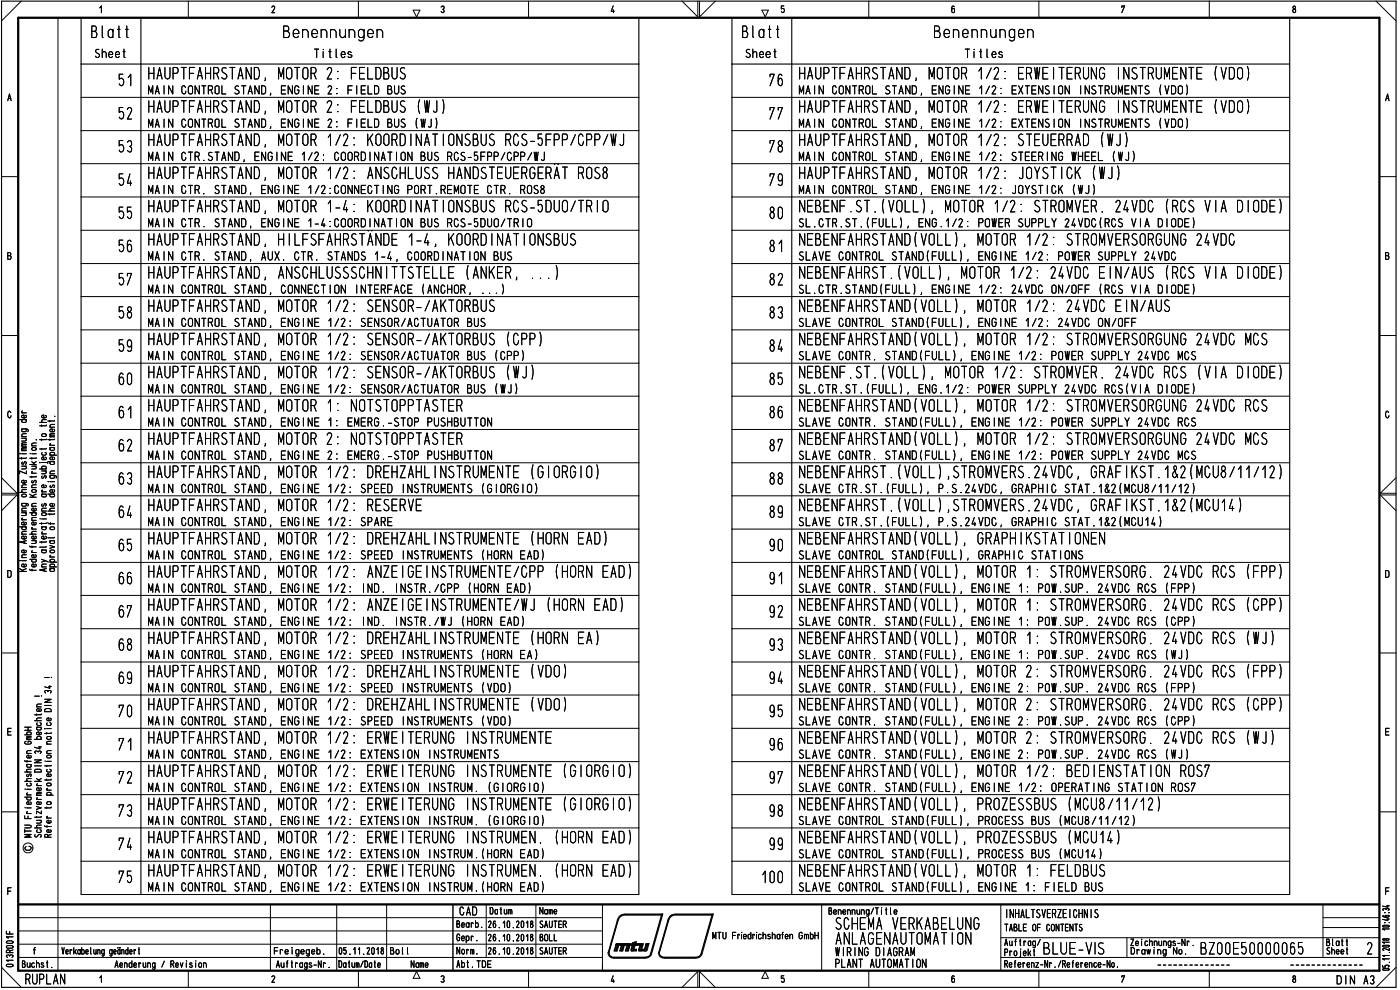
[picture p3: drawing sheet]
<svg xmlns="http://www.w3.org/2000/svg" width="420mm" height="297mm" viewBox="0 0 420 297" stroke-linecap="round" stroke-linejoin="round" font-family="sans-serif">
<defs><g id="words">
<text font-size="6.2" x="204.8" y="296.1">/\</text>
<g font-size="5.3">
<text x="27.2" y="11.4">3latt</text>
<text x="84.8" y="11.4">3enennungen</text>
<text x="222.6" y="11.4">3latt</text>
<text x="280.2" y="11.4">3enennuncen</text>
<text x="44.2" y="23.9">-AUDTFA-STA\3, KIP 2: FEL33US</text>
<text x="230.6" y="23.9">76</text>
<text x="239.6" y="23.9">-AUDTFA-STA\3, vOTOR 1/2: 141 TEh\G</text>
<text x="336.7" y="23.9">\STU/1\TE (V30)</text>
<text x="35.3" y="25.9">51</text>
<text x="35.2" y="33.9">52</text>
<text x="44.2" y="33.9">-AUDTFA-STA\3, IvOTER 2: FEL33US (C)</text>
<text x="239.6" y="33.9">-AUDTFA-STA\3, vOTOR 1/2: .EWE TEh\G</text>
<text x="305" y="33.9">.</text>
<text x="336.8" y="33.9">\SThIvE\TE (V30)</text>
<text x="35.2" y="43.9">53</text>
<text x="44.2" y="43.9">-AUDTFA-STA\3, vOTU 1/2: KOU3 \AT O\S3US US-5F33/C33/WJ</text>
<text x="230.6" y="43.9">78</text>
<text x="239.6" y="43.9">-AUDTFA-STA\3, NOTU 1/2: STEUEU3 (C)</text>
<text x="35.2" y="53.8">54</text>
<text x="44.2" y="53.8">-AUDTFA-STA\3, KIP 1/2: A\SC-LUSS -A\3STEUEG1UT ROS8</text>
<text x="230.6" y="53.8">79</text>
<text x="239.6" y="53.8">-AUDTFA-STA\3, vOTOR 1/2: JOYST CK (C)</text>
<text x="35.2" y="63.8">55</text>
<text x="44.2" y="63.8">-AUDTFA-STA\3, IvOTER 1-4: KOP3 \AT O\S3US US-53UOTH 0</text>
<text x="230.5" y="63.8">80</text>
<text x="239.5" y="63.8">\E3E\F.ST.(VOLL), IvOTER 1/2: STUIdE . 24V3C (US V A 3</text>
<text x="35.2" y="73.7">56</text>
<text x="44.2" y="73.7">-AUDTFA-STA\3, - LFSFA-STA\31 1-4, KOU3 \AT O\S3US</text>
<text x="230.6" y="75.7">81</text>
<text x="239.5" y="73.7">\E3E\FA-STA\3(VOLL), vOTU 1/2: STUvVESUGU\G 24V3C</text>
<text x="35.2" y="83.7">57</text>
<text x="44.2" y="83.7">-AUDTFA-STA\3, A\SC-LUSSSC-\ TTSTELLE (A\KR,</text>
<text x="163.9" y="83.7">.)</text>
<text x="239.5" y="83.7">\131\FA-ST.(VOLL), vOTC2 1/2: 24V3C 1 \/AUS (US V A 3</text>
<text x="230.5" y="85.7">82</text>
<text x="35.2" y="93.6">58</text>
<text x="44.2" y="93.6">-AUDTFA-STA\3, IvOTER 1/2: SENSOR-/AKTP3US</text>
<text x="230.5" y="93.6">83</text>
<text x="239.5" y="93.6">\131\FA-STA\3(VOLL), IvOTER 1/2: 24V3C 1 \/AUS</text>
<text x="35.2" y="103.6">59</text>
<text x="44.2" y="103.6">-AUDTFA-STA\3, KIP 1/2: SE\SP-/AKTU3US (C33)</text>
<text x="230.5" y="105.6">84</text>
<text x="239.5" y="103.6">\E3E\FA-3STA\3(VOLL), IvOTU 1/2: STUIdESUGU\G 24V3C KS</text>
<text x="35.2" y="113.6">60</text>
<text x="44.2" y="113.6">-AUDTFA-STA\D, MOTOR 1/2: SENSOR-/AKTU3US (WJ)</text>
<text x="230.5" y="113.5">85</text>
<text x="239.5" y="113.5">\131\F.ST.(VOLL), MOTOR 1/2: STUldl . 24V3C US (V A 3</text>
<text x="35.2" y="125.6">61</text>
<text x="44.2" y="123.5">-AUDTFA-STA\3, MOTOR 1 : \OTST033TASTE</text>
<text x="230.5" y="123.5">86</text>
<text x="239.5" y="123.5">\131\FA-STA\3(VOLL), MOTOR 1/2: STUld1SUGU\G 24V3C US</text>
<text x="35.1" y="135.5">62</text>
<text x="44.2" y="133.5">-AUDTFA-STA\3, MOTOR 2: \OTSTODDTASTE</text>
<text x="230.5" y="133.5">87</text>
<text x="239.5" y="133.5">\E3E\FA-3STA\3(VOLL), MOTOR 1/2: STUIdESUGU\G 24V3C KS</text>
<text x="35.1" y="143.5">63</text>
<text x="44.2" y="143.5">-AUDTFA-STA\D, KIP 1/2: D'U-ZA-L \STUvE\TE (0 OU 0)</text>
<text x="239.5" y="143.6">\131\FA- STAVOLL),STUIALES.24V3C, GRAF KST.18,2(14U8/11/12)</text>
<text x="230.5" y="145.5">88</text>
<text x="35.2" y="155.4">64</text>
<text x="44.2" y="153.4">-AUDTFA-STA\3, MOTOR 1/2: RESERVE</text>
<text x="239.5" y="153.5">\131\FA-STAVOLL),STUIdES.24V3C, GRAF KST.18,2(NCU14)</text>
<text x="35.2" y="163.4">65</text>
<text x="44.2" y="163.4">-AUDTFA-STA\3, MOTOR 1/2: IE-ZA-L \SThvE\TE (-U\ EA3)</text>
<text x="239.5" y="163.8">\E3E\FA-3STA\3(VOLL), HA' KSTAT 0\E\</text>
<text x="35.2" y="173.4">66</text>
<text x="44.2" y="173.4">-AUDTFA-STA\3, vOTU 1/2: ATZE GE \SThvE\TE/C33 (-Ob EA3)</text>
<text x="239.5" y="173.3">\E3E\FA-STA\3(VOLL), vOTU 1 : STUvVESUG. 24V3C US (Pp)</text>
<text x="35.2" y="183.3">67</text>
<text x="44.2" y="183.3">-AUDTFA-STA\3, MOTOR 1/2: ATZE GE \STU/E\T1/WJ (-Ob 1A3)</text>
<text x="239.5" y="183.3">\131\FA-STA\3(VOLL), MOTOR 1 : STUldESPG. 24V3C US (Cpp)</text>
<text x="35.2" y="193.3">68</text>
<text x="44.2" y="193.3">-AUDTFA-STA\3, MOTOR 1/2: IE-ZA-L \SThvE\TE (-Ob EA)</text>
<text x="239.5" y="193.3">\E3E\FA-STA\3(VOLL), MOTOR 1 : STUIdESPO. 24V3C US</text>
<text x="35.2" y="203.3">69</text>
<text x="44.2" y="203.3">-AUDTFA-STA\3, vOTU 1/2: 3E-ZA-L \STV/E\TE (V30)</text>
<text x="230.6" y="202.9">94</text>
<text x="239.5" y="203.2">\E3E\FA-STA\3(VOLL), vOTU 2: STUvVESUG. 24V3C US (PD)</text>
<text x="35.3" y="213.2">70</text>
<text x="44.2" y="213.2">-AUDTFA-STA\3, MOTOR 1/2: FE-ZA-L \SThvE\TE (V30)</text>
<text x="239.5" y="213.2">\131\FA-STA\3(VOLL), MOTOR 2: STUldESOU. 24V3C US (C33)</text>
<text x="35.3" y="225.2">71</text>
<text x="44.2" y="223.2">-AUDTFA-STA\3, MOTOR 1/2: 141 TEh\G</text>
<text x="141.5" y="223.2">\SThvE\TE</text>
<text x="230.6" y="223.3">96</text>
<text x="239.5" y="223.3">\131\FA- STA\3(VOLL), MOTOR 2: STUldESOU. 24V3C US</text>
<text x="35.3" y="233.2">72</text>
<text x="44.2" y="233.2">-AUDTFA-STA\3, MOTOR 1/2: .1WE TEh\G</text>
<text x="109.7" y="233.2">.</text>
<text x="141.5" y="233.2">\SThvE\TE (G OU 0)</text>
<text x="230.5" y="233.2">97</text>
<text x="239.5" y="233.2">\E3E\FA-3STA\3(VOLL), MOTOR 1/2: 3E3 ESSTAT 0\ US7</text>
<text x="35.3" y="243.1">73</text>
<text x="44.2" y="243.1">-AUDTFA-STA\D, MOTOR 1/2: =RWE TEh\G</text>
<text x="141.5" y="243.1">\STUvE\TE (0 OU 0)</text>
<text x="230.6" y="243.2">98</text>
<text x="239.5" y="243.2">\E31\FA-STA\3(VOLL), DUZESS3US (14U8/11/12)</text>
<text x="35.3" y="253.1">74</text>
<text x="44.2" y="253.1">-AUDTFA-STA\3, MOTOR 1/2: 141 TEh\G</text>
<text x="141.5" y="253.1">\SThvE\. (-Ob 1A3)</text>
<text x="230.6" y="253.2">99</text>
<text x="239.5" y="253.2">\131\FA- STA\3(VOLL), DUZESS3US</text>
<text x="35.3" y="263.1">75</text>
<text x="44.2" y="263.1">-AUDTFA-STA\3, MOTOR 1/2: .1WE TEh\G</text>
<text x="109.7" y="263.1">.</text>
<text x="141.5" y="263.1">\SThvE\. (-0\ EA3)</text>
<text x="239.5" y="263.5">\E3E\FA-3STA\3(VOLL), MOTOR 1 : HEHLS</text>
<text x="250.5" y="279">SC-Eld VRKA31LU\G</text>
<text x="250.7" y="283.5">A\LAG:\AUTOldT 0\</text>
<text x="301.2" y="286.4">Projekt3LU1-VS</text>
<text x="301.4" y="283.5">Auftrag/</text>
<text x="321.1" y="283.5">_</text>
<text x="339.2" y="283.9">u'''''''''</text>
<text x="360.1" y="286.4">3700=5(200065</text>
<text x="397.9" y="283.9">B</text>
<text x="397.9" y="286.4">Sheet</text>
<text x="398.5" y="286.4">'c</text>
<text x="410" y="286.4">2</text>
</g>
<text font-size="4.6" x="7.5" y="295.4">RUPLAN</text>
<g font-size="3.9">
<text x="28.4" y="17.4">Sheet</text>
<text x="94.1" y="17.4">Titles</text>
<text x="223.6" y="17.4">Sheet</text>
<text x="289.5" y="17.4">Ti tles</text>
<text x="44.4" y="28.4">MAIN CONTROL STAND, ENGINE 2: FIELD BUS</text>
<text x="239.7" y="28.4">MAIN CONTROL STAND, ENGINE 1/2: EXTENSION</text>
<text x="323.9" y="28.4">INSTRUMENTS (VDO)</text>
<text x="44.4" y="38.4">MAIN CONTROL STAND, ENGINE 2: FIELD BUS (C)</text>
<text x="239.7" y="38.4">MAIN CONTROL STAND, ENGINE 1/2: EXTENSION</text>
<text x="323.9" y="38.4">INSTRUMENTS (VDO)</text>
<text x="44.4" y="48.3">MAIN CTR.STAND, ENGINE 1/2: COORDINATION BUS RCS-5FPP/CPPAJ</text>
<text x="239.7" y="48.3">MAIN CONTROL STAND, ENGINE 1/2: STEERING WHEEL (WJ)</text>
<text x="44.4" y="58.3">MAIN CTR. STAND, ENGINE 1/2:CONNECTING PORT.REMOTE CTR. ROS8</text>
<text x="239.7" y="58.3">MAIN CONTROL STAND, ENGINE 1/2: JOYSTICK (WJ)</text>
<text x="375.6" y="63.8">03E)</text>
<text x="44.4" y="68.2">MAIN CTR. STAND, ENGINE 1-4:COORDINATION BUS RCS-5DUO/TRIO</text>
<text x="239.5" y="68.2">SL.CTR.ST.(FULL), ENG.1/2: POWER SUPPLY 24VDC(ROS VIA DIODE)</text>
<text x="44.4" y="78.2">MAIN CTR. STAND, AUX. CTR. STANDS 1-4, COORDINATION BUS</text>
<text x="239.5" y="78.2">SLAVE CONTROL STAND(FULL), ENGINE 1/2: POWER SUPPLY 24VDC</text>
<text x="375.6" y="83.7">03E)</text>
<text x="44.4" y="88.1">MAIN CONTROL STAND, CONNECTION</text>
<text x="106.6" y="88.1">INTERFACE (ANCHOR, . . .)</text>
<text x="239.5" y="88.1">SL.CTR.STAND(FULL), ENGINE 1/2: 24VDC ON/OFF (RCS VIA DIODE)</text>
<text x="44.4" y="98.1">MAIN CONTROL STAND, ENGINE 1/2: SENSOR/ACTUATOR BUS</text>
<text x="239.5" y="98.1">SLAVE CONTROL STAND(FULL), ENGINE 1/2: 24VDC ON/OFF</text>
<text x="44.4" y="108.1">MAIN CONTROL STAND, ENGINE 1/2: SENSOR/ACTUATOR BUS (CPP)</text>
<text x="239.5" y="108.1">SLAVE CONTR. STAND(FULL), ENGINE 1/2: POWER SUPPLY 24VDC MCS</text>
<text x="375.6" y="113.5">03E)</text>
<text x="44.4" y="118.1">MAIN CONTROL STAND, ENGINE 1/2: SENSOR/ACTUATOR BUS (C)</text>
<text x="239.5" y="118.1">SL.CTR.ST.(FULL), ENG.1/2: POWER SUPPLY 24VDC RCS(VIA DIODE)</text>
<text x="44.4" y="128">MAIN CONTROL STAND, ENGINE 1 : EMERG.-STOP PUSHBUTTON</text>
<text x="239.5" y="128">SLAVE CONTR. STAND(FULL), ENGINE 1/2: POWER SUPPLY 24VDC RCS</text>
<text x="44.4" y="138">MAIN CONTROL STAND, ENGINE 2: EMERG.-STOP PUSHBUTTON</text>
<text x="239.5" y="138">SLAVE CONTR. STAND(FULL), ENGINE 1/2: POWER SUPPLY 24VDC MCS</text>
<text x="44.4" y="148">MAIN CONTROL STAND, ENGINE 1/2: SPEED INSTRUMENTS (GIORGIO)</text>
<text x="239.5" y="148">SLAVE CTR.ST.(FULL), P.S.24VDC, GRAPHIC STAT.1&amp;2(MCU8/11/12)</text>
<text x="44.4" y="157.9">MAIN CONTROL STAND, ENGINE 1/2: SPARE</text>
<text x="239.5" y="157.9">SLAVE CTR.ST.(FULL), P.S.24VDC, GRAPHIC STAT.1&amp;2(MCU14)</text>
<text x="44.4" y="167.9">MAIN CONTROL STAND, ENGINE 1/2: SPEED INSTRUMENTS (HORN EAD)</text>
<text x="239.5" y="167.9">SLAVE CONTROL STAND(FULL), GRAPHIC STATIONS</text>
<text x="44.4" y="177.9">MAIN CONTROL STAND, ENGINE 1/2: IND. INSTR./CPP (HORN EAD)</text>
<text x="239.5" y="177.9">SLAVE CONTR. STAND(FULL), ENGINE 1 : POW.SUP. 24VDC RCS (FPP)</text>
<text x="44.4" y="187.8">MAIN CONTROL STAND, ENGINE 1/2: IND.</text>
<text x="118.6" y="187.8">INSTR./W.1 (HORN EAD)</text>
<text x="239.5" y="187.8">SLAVE CONTR. STAND(FULL), ENGINE 1 : POW.SUP. 24VDC RCS (CPP)</text>
<text x="44.4" y="197.8">MAIN CONTROL STAND, ENGINE 1/2. SPEED INSTRUMENTS (HORN EA)</text>
<text x="239.5" y="197.8">SLAVE CONTR. STAND(FULL), ENGINE 1 . POW.SUP. 24VDC RCS (WJ)</text>
<text x="373" y="193.3">(WJ)</text>
<text x="44.4" y="207.8">MAIN CONTROL STAND, ENGINE 1/2: SPEED INSTRUMENTS (VDO)</text>
<text x="239.5" y="207.8">SLAVE CONTR. STAND(FULL), ENGINE 2: POW.SUP. 24VDC RCS (FPP)</text>
<text x="44.4" y="217.7">MAIN CONTROL STAND, ENGINE 1/2: SPEED INSTRUMENTS (VDO)</text>
<text x="239.5" y="217.7">SLAVE CONTR. STAND(FULL), ENGINE 2: POW.SUP. 24VDC RCS (CPP)</text>
<text x="44.4" y="227.7">MAIN CONTROL STAND, ENGINE 1/2: EXTENSION</text>
<text x="128.5" y="227.7">INSTRUMENTS</text>
<text x="239.5" y="227.7">SLAVE CONTR. STAND(FULL), ENGINE 2: POW.SUP. 24VDC RCS (WJ)</text>
<text x="44.4" y="237.7">MAIN CONTROL STAND, ENGINE 1/2: EXTENSION</text>
<text x="128.5" y="237.7">INSTRUM. (GIORGIO)</text>
<text x="239.5" y="237.7">SLAVE CONTR. STAND(FULL), ENGINE 1/2: OPERATING STATION ROST</text>
<text x="44.4" y="247.6">MAIN CONTROL STAND, ENGINE 1/2: EXTENSION</text>
<text x="128.5" y="247.6">INSTRUM. (GIORGIO)</text>
<text x="239.5" y="247.6">SLAVE CONTROL STAND(FULL), PROCESS BUS (MCU8/11/12)</text>
<text x="44.4" y="257.6">MAIN CONTROL STAND, ENGINE 1/2: EXTENSION</text>
<text x="128.5" y="257.6">INSTRUM.(HORN EAD)</text>
<text x="239.5" y="257.6">SLAVE CONTROL STAND(FULL), PROCESS BUS (MCU14)</text>
<text x="44.4" y="267.5">MAIN CONTROL STAND, ENGINE 1/2: EXTENSION</text>
<text x="128.5" y="267.5">INSTRUM.(HORN EAD)</text>
<text x="239.5" y="267.5">SLAVE CONTROL STAND(FULL), ENGINE 1 : FIELD BUS</text>
<text x="415.7" y="268.6">F</text>
<text x="137.8" y="274.7">CAD</text>
<text x="302" y="275.5">INHALTSVERZEICHNIS</text>
<text x="250.7" y="286.9">WIKING DIAGRAM</text>
<text x="250.7" y="290.4">PLANT AUTOMATION</text>
<text x="401" y="295.4">DIN A3</text>
</g>
<g font-size="3.2">
<text x="415.7" y="173.4">D</text>
<text x="415.7" y="220.7">E</text>
<text x="146.9" y="274.3">Datum</text>
<text x="161.9" y="274.4">Name</text>
<text x="248.6" y="274.5">Benennung/Title</text>
<text x="136.9" y="278.4">Bearb.</text>
<text x="146.4" y="278.4">26.10.2018</text>
<text x="161.9" y="278.4">SAUTER</text>
<text x="213.7" y="281.9">MTU Friedrichshafen GmbH</text>
<text x="301.4" y="279.5">TABLE OF CONTENTS</text>
<text x="9.7" y="286.4">f</text>
<text x="18.5" y="286.4">Verkabelung geändert</text>
<text x="82.1" y="286.4">Freigegeb.</text>
<text x="101.4" y="286.4">05.11.2018</text>
<text x="117" y="286.4">Bol l</text>
<text x="136.9" y="282.4">Gepr.</text>
<text x="137" y="286.4">Norm.</text>
<text x="146.3" y="286.4">26.10.2018</text>
<text x="146.4" y="282.4">26.10.2018</text>
<text x="161.8" y="286.4">SAUTER</text>
<text x="161.9" y="282.4">BOLL</text>
<text x="339.2" y="286.4">Drowing No.</text>
<text x="6.5" y="290.4">Buchst.</text>
<text x="34.4" y="290.4">Aenderung / Revision</text>
<text x="82.8" y="290.4">Auftrags-Nr.</text>
<text x="101.5" y="290.4">Datum/Date</text>
<text x="123.2" y="290.4">Name</text>
<text x="137" y="290.4">Abt.TDE</text>
<text x="301.3" y="290.4">Referenz-Nr./Reference-No.</text>
<text x="81.4" y="294.9">2</text>
<text x="132.1" y="294.9">3</text>
<text x="183.3" y="294.9">4</text>
<text x="234.3" y="294.9">5</text>
<text x="285.4" y="294.9">6</text>
<text x="336.5" y="294.9">7</text>
<text x="387.7" y="294.9">8</text>
</g>
<g font-size="3.1">
<text x="8" y="171.6" transform="rotate(-90 8 171.6)">Keine Aenderung ohne Zustimmung der</text>
<text x="11" y="171.4" transform="rotate(-90 11 171.4)">federfuehrenden Konstruktion.</text>
<text x="14.1" y="171.6" transform="rotate(-90 14.1 171.6)">Any alterotions are subiect to the</text>
<text x="16.5" y="171.6" transform="rotate(-90 16.5 171.6)">approval of the design department.</text>
<text x="9.5" y="251.4" transform="rotate(-90 9.5 251.4)">MTU Friedrichshafen GmbH</text>
<text x="12.5" y="251.4" transform="rotate(-90 12.5 251.4)">Schutzvermerk DIN 34 beachten</text>
<text x="15.5" y="251.4" transform="rotate(-90 15.5 251.4)">Refer to protection notice DIN 34 I</text>
</g>
</g></defs>
<path d="M.5 .3h418.5v295.9h-418.5zM24.3 5.3v13.9h167.4v-13.9M42.3 5.3v13.9M219.7 5.3v13.9h167.4v-13.9M237.6 5.3v13.9" fill="none" stroke="#000" stroke-width=".34"/>
<path d="M5.5 5.3h408.5v286h-408.5zM5.5 271.4h408.5" fill="none" stroke="#000" stroke-width=".68"/>
<g fill="none" stroke="#000" stroke-width=".3">
<path d="M6.4 .3l-5.9 6M17.4 5.3v286M29.9 2.4l.5-.6v2M56.5 .3v5M81.6 2.2l.1-.2a.45 .45 0 0 1 .6-.1 .45 .45 0 0 1 0 .7l-.7 1.2h.8M107.6 .3v5M124 3h2l-1 2.1zM132.4 2.1a.47 .47 0 0 1 .7-.2 .47 .47 0 0 1 0 .7l-.2 .2a.49 .49 0 0 1 .3 .8 .49 .49 0 0 1-.8-.1M158.6 .3v5M184 1.8l-.6 1.6h1M184.1 3v.8M204.7 .3l4.7 4.8v-4.8"/>
<path d="M209.9 .3v4.8l4.8-4.8M228.6 3h2l-.9 2.1zM235.2 1.8h-.7v.9a.56 .56 0 0 1 .9 .3 .56 .56 0 0 1-.7 .6l-.2-.1M260.7 .3v5M286.4 2l-.4-.2-.2 .1-.2 1.4a.47 .47 0 0 0 .6 .5 .47 .47 0 0 0 .3-.8l-.3-.5-.5 .1-.1 .4M311.8 .3v5M336.7 2.3v-.5h.8l-.8 2M362.9 .3v5M388.2 1.9a.72 .72 0 0 0 .6 1.1 .52 .52 0 0 1-.2 .7 .52 .52 0 0 1-.7-.4 .52 .52 0 0 1 .5-.6 .42 .42 0 0 0 .4-.5 .42 .42 0 0 0-.6-.3zM413 .3l6 6M2.3 30.2l.5-2 .5 2M2.5 29.5h.8"/>
<path d="M415.8 30.2l.6-2 .5 2M416 29.5h.8M.5 53h5M414 53h5M2.3 76.7l1 .2v.4l-.2 .5h-.8v-2l.9 .1v.6l-.3 .2M415.8 76.7l1 .2 .1 .4-.3 .5h-.8v-2l.9 .1v.6l-.3 .2M.5 100.7h5M414 100.7h5M3.3 123.8a.48 .48 0 0 0-.6-.4 .48 .48 0 0 0-.4 .6v.7l.4 .6h.4l.2-.6M416.8 123.8a.48 .48 0 0 0-.6-.4 .48 .48 0 0 0-.4 .6v.7l.4 .6h.4l.3-.6M.5 148.5h4.6l-4.6 4.7M.5 143.3l4.6 4.7h-4.6"/>
<path d="M419 148.5h-4.8l4.8 4.7M419 143.3l-4.8 4.7h4.8M2.3 171.2h.6l.4 .4v1.2l-.4 .4h-.6zM.5 195.9h5M414 195.9h5M2.3 219.5h1M3.3 218.5h-1v2.1h1M10.4 208.9h1.4M.5 243.6h5M414 243.6h5M1.9 279.4v.8h2M2.3 267.4h1"/>
<path d="M2.9 279.5v.7M3.3 266.4h-1v2M5.5 275.3h175.3M5.5 279.3h175.3M81.2 271.4v19.9M101 271.4v19.9M116 271.4v19.9M145.9 271.4v15.9M160.8 271.4v15.9M180.8 271.4v19.9M246.6 271.4v19.9M300.4 271.4v19.8"/>
<path d="M397 271.4v15.9M397 278.3h17M397 275.3h17M.5 290.2l5.9 6M1.9 282.6l.4-.3 1.3 .1a.34 .34 0 0 1 .3 .4 .34 .34 0 0 1-.4 .2h-1.3zM2 283.9l1.5-.2a.38 .38 0 0 1 .4 .4 .38 .38 0 0 1-.4 .4h-1.3l-.3-.4zM2.1 289.4l1.4-.1a.38 .38 0 0 1 .4 .4 .38 .38 0 0 1-.4 .4l-1.4-.1-.2-.3zM2.2 287.3l-.3-.4a.55 .55 0 0 1 .5-.4 .55 .55 0 0 1 .5 .4 .48 .48 0 0 1 .6-.4 .48 .48 0 0 1 .4 .5l-.3 .3M2.9 285.8v-.4a.52 .52 0 0 0-.5-.4 .52 .52 0 0 0-.5 .4v.4h2M3.9 288.1h-2l.6 .4M3.9 281.1h-2l.6 .4M3.9 285l-1 .3"/>
<path d="M5.5 287.3h175.3M5.5 283.3h175.3M29.9 293.4l.5-.6v1.9M56.5 291.3v4.9M107.6 291.3v4.9M125 291.5l1 2h-2zM158.6 291.3v4.9M209.9 291.5l4.8 4.7M229.7 291.5l.9 2h-2zM260.7 291.3v4.9M300.4 287.3h113.6M300.4 281.3h113.6"/>
<path d="M311.8 291.3v4.9M338.2 281.3v6M362.9 291.3v4.9M419 290.2l-6 6"/>
<circle cx="8.4" cy="254.4" r="1.49"/>
</g>
<path d="M135.9 271.4v19.9" fill="none" stroke="#000" stroke-width=".42"/>
<path d="M10.4 208.9h1.4M12.5 208.9h.1" fill="none" stroke="#000" stroke-width=".3"/>
<g fill="none" stroke="#000" stroke-width=".3">
<path d="M24.3 39.2h167.4M24.3 29.2h167.4M219.7 39.2h167.4M219.7 29.2h167.4M24.3 59.1h167.4M24.3 49.1h167.4M219.7 59.1h167.4M219.7 49.1h167.4M24.3 69.1h167.4M24.3 79.1h167.4M219.7 69.1h167.4M219.7 79.1h167.4"/>
<path d="M24.3 99h167.4M24.3 89h167.4M219.7 99h167.4M219.7 89h167.4M24.3 109h167.4M24.3 118.9h167.4M219.7 109h167.4M219.7 118.9h167.4M24.3 138.9h167.4M24.3 128.9h167.4M219.7 138.9h167.4M219.7 128.9h167.4"/>
<path d="M24.3 148.8h167.4M24.3 158.7h167.4M219.7 148.8h167.4M219.7 158.7h167.4M24.3 168.7h167.4M24.3 178.6h167.4M219.7 168.7h167.4M219.7 178.6h167.4M24.3 188.6h167.4M24.3 198.6h167.4M219.7 188.6h167.4M219.7 198.6h167.4"/>
<path d="M12.5 208.9h.1M24.3 218.5h167.4M24.3 208.5h167.4M219.7 218.5h167.4M219.7 208.5h167.4M24.3 238.4h167.4M24.3 228.5h167.4M219.7 238.4h167.4M219.7 228.5h167.4M8.7 253.9a.6 .6 0 0 1 .7 .6 .6 .6 0 0 1-.6 .6h-.8l-.4-.3-.1-.5 .3-.3M24.3 258.4h167.4M24.3 248.4h167.4"/>
<path d="M219.7 258.4h167.4M219.7 248.4h167.4M24.3 268.4h167.4M187.6 274.5l-1.2 .4-.6 .6-3 10.3M187.6 274.6h10.9M198.6 274.2l-3.4 12.1-.4 .6-1 .3h-10l-.8-.5-.2-1M198.8 274.4h-11.2l-1.3 .4-.8 1.1-2.8 9.9M198.8 274.2l-3.4 12.1-.5 .6-.8 .4h-10.3l-.9-.6-.2-1M202.7 274.5l-1.2 .4-.5 .6-3.1 10.3M202.7 274.6h11M213.7 274.2l-3.3 12.1-.5 .6-1 .3h-10l-.7-.5-.3-1M213.9 274.4h-11.2a2.28 2.28 0 0 0-2.2 2l-2.7 9.4"/>
<path d="M213.9 274.2l-3.5 12.1M219.7 268.4h167.4M180.8 289.3v2h2M182.5 285.8l3-10.4a2.01 2.01 0 0 1 2.1-1.2h11.3l-3.4 12.1a1.74 1.74 0 0 1-1.7 1.1M182.5 285.7a1.57 1.57 0 0 0 1.6 1.7M184.1 287.5h9.7M184.8 283.6h4.3M184.9 283.3l.1-.2h4l.2 .2M184.9 283.3l-.6 2h.9l.5-1.7M184.9 283.3h4.3M184.9 283.4h4.2M185 283.5h4.1"/>
<path d="M185 283.2h4.1M185 283.6l-.6 1.7M185.2 283.6l-.5 1.7M185.4 283.6l-.5 1.7M185.5 283.6l-.5 1.7M186.5 283.6l-.5 1.7h.9l.5-1.7M186.6 283.6l-.5 1.7M186.9 283.6l-.5 1.7M187.1 283.6l-.5 1.7M187.2 283.6l-.5 1.7M188.3 283.6l-.5 1.7M188.6 283.6l-.5 1.7"/>
<path d="M188.8 283.6l-.5 1.7M188.9 283.6l-.5 1.7M189.2 283.3l-.6 2h-.9l.5-1.7M189.4 283.3h3.5M189.4 283.5h3.5M189.4 283.4h3.5M189.5 283.2h3.5M189.9 283.6l-.5 1.6M189.9 283h.9M189.9 282.9h.9M190 282.8h.9M190 283.6l-.5 1.7"/>
<path d="M190.3 284.8h.8l-.1 .5h-1.6l.5-2.5 1.1-.3-.9 2.8M190.3 283.6l-.5 1.7M190.3 284.9h.7M190.3 285h.7M190.3 285.1h.7M190.3 285.2h.7M190.4 282.7h.5M190.5 283.6l-.6 1.7M192.1 283.6l-.4 1.7h2.2M192.2 283.6l-.5 1.6M192.3 283.6l-.5 1.7M192.5 285.2h.8"/>
<path d="M192.6 284.8h.8M192.6 284.9h.8M192.6 285h.7M192.6 285.1h.7M192.6 283.6l-.5 1.7M192.7 283.6l-.5 1.7M192.9 283.6l-.4 1.7M193 283.1h-3.5l-.1 .5h3.5M193.1 283.1l-.2 .5M193.8 283.6h.8M193.8 283.6l-.5 1.7M193.8 283.3h.8"/>
<path d="M193.8 283.5h.8M193.8 283.4h.8M193.8 283.1v.5M193.9 283.1h.9l-.2 .5M193.9 283.2h.9M194 283.6l-.5 1.7M194.3 283.6l-.5 1.7M194.4 283.6l-.5 1.7M194.6 283.6l-.3 1.4-.4 .3M197.7 285.8l3-10.4a2.01 2.01 0 0 1 2-1.2h11.4l-3.4 12.1a1.74 1.74 0 0 1-1.8 1.1M197.7 285.7l.2 1.2 .9 .5h.5M197.8 285.7l.3 1 .8 .6h10.4l.7-.4 .5-.6"/>
<path d="M199.3 287.5h9.6M347.5 289.6h.9M349.1 289.6h.8M350.7 289.6h.8M352.3 289.6h.8M353.9 289.6h.8M355.5 289.6h.7M357.1 289.6h.7M358.6 289.6h.9M360.2 289.6h.8M361.8 289.6h.8M363.4 289.6h.8"/>
<path d="M365 289.6h.8M366.6 289.6h.7M368.2 289.6h.7M387.4 289.6h.8M389 289.6h.8M390.5 289.6h.9M392.1 289.6h.9M393.7 289.6h.8M395.4 289.6h.7M396.9 289.6h.8M398.5 289.6h.7M400.1 289.6h.8"/>
<path d="M401.7 289.6h.8M403.2 289.6h.9M404.8 289.6h.8M406.4 289.6h.8M408.1 289.6h.7M414.9 290.8l.3-.2h1.4l.3 .3-.1 .2h-1.6zM414.9 289.6v.6h.9l-.1-.3a.65 .65 0 0 1 .6-.3 .65 .65 0 0 1 .6 .4l-.3 .2"/>
</g>
<path d="M24.3 19.2v249.2M42.3 19.2v249.2M191.7 19.2v249.2M219.7 19.2v249.2M237.6 19.2v249.2M387.1 19.2v249.2" fill="none" stroke="#000" stroke-width=".34"/>
<path d="M417 288.8h.1M416.9 287.7h-2l.6 .3M416.9 286.7h-2l.6 .3" fill="none" stroke="#000" stroke-width=".3"/>
<path d="M414.9 277.9l.3-.3h1.4l.3 .4-.1 .1h-1.6zM415.7 276.9h.1M416.9 278.7h-2l.6 .4M414.9 283.8l1.9-.2 .1 .3-.2 .2h-1.5zM415.1 281.7l-.1 .1a.58 .58 0 0 0 .6 .3 .58 .58 0 0 0 .5-.5l.8 .2a.65 .65 0 0 1-.7 .3 .65 .65 0 0 1-.5-.4zM417 285.8h.1M416.9 284.6v.6l-1.1-.6a.45 .45 0 0 0-.5 0 .45 .45 0 0 0-.3 .4l.3 .2M416.9 282.7h-2l.6 .3" fill="none" stroke="#000" stroke-width=".3"/>
<path d="M415.2 274.7l-.3 .2 .5 .3h1.2l.3-.3a.9 .9 0 0 0-1.2 0l.4 .3M415.2 273.1l-.3-.2a.63 .63 0 0 1 1 0 .5 .5 0 0 1 .5-.3 .5 .5 0 0 1 .5 .4l-.3 .1M415.7 273.8h.1M416.2 275.8h.7M416.2 271.8h.7M416.5 275.6v.6l-1.6-.4M416.5 271.6v.6l-1.6-.3M416.9 276.9h.1M416.9 273.8h.1M414.9 290.8l.3-.2h1.4l.3 .3-.1 .2h-1.6zM414.9 289.6v.6h.9l-.1-.3a.65 .65 0 0 1 .6-.3 .65 .65 0 0 1 .6 .4l-.3 .2" fill="none" stroke="#000" stroke-width=".3"/>
<path d="M417 288.8h.1M416.9 287.7h-2l.6 .3M416.9 286.7h-2l.6 .3" fill="none" stroke="#000" stroke-width=".3"/>
<path d="M414.9 277.9l.3-.3h1.4l.3 .4-.1 .1h-1.6zM415.7 276.9h.1M416.9 278.7h-2l.6 .4M414.9 283.8l1.9-.2 .1 .3-.2 .2h-1.5zM415.1 281.7l-.1 .1a.58 .58 0 0 0 .6 .3 .58 .58 0 0 0 .5-.5l.8 .2a.65 .65 0 0 1-.7 .3 .65 .65 0 0 1-.5-.4zM417 285.8h.1M416.9 284.6v.6l-1.1-.6a.45 .45 0 0 0-.5 0 .45 .45 0 0 0-.3 .4l.3 .2M416.9 282.7h-2l.6 .3" fill="none" stroke="#000" stroke-width=".3"/>
<g fill="none" stroke="#000" stroke-width=".3">
<path d="M231.1 33v-.7h1.3l-1.3 3.4M233.6 33v-.7h1.2l-1.2 3.4M384.1 59.8a5.3 5.3 0 0 1 0 4.1M384.1 79.7a5.3 5.3 0 0 1 0 4.1M159.8 83.5h.1M162.2 83.5h.1M384.1 109.6a5.5 5.5 0 0 1 0 4.2M137.1 121.7h.9a.92 .92 0 0 0 .7-.9 .92 .92 0 0 0-.7-.9h-.9v3.5M137.1 131.6h.9a.86 .86 0 0 0 .7-.9 .86 .86 0 0 0-.7-.8h-.9v3.4M138 121.7l.6 1.7M138 131.6l.6 1.7M231.4 152a1.06 1.06 0 0 0 .8 1.6 .96 .96 0 0 1 .2 1 .96 .96 0 0 1-.9 .6 1.22 1.22 0 0 1-.4-1.3 1.22 1.22 0 0 1 1-.8 .67 .67 0 0 0 .2-1 .67 .67 0 0 0-.9-.1z"/>
<path d="M234.8 153.2a.65 .65 0 0 1-.6 .7 .65 .65 0 0 1-.6-.7v-.6a.65 .65 0 0 1 .6-.8 .65 .65 0 0 1 .6 .8l-.1 2.5-.5 .2-.6-.4M232.4 163.2a.65 .65 0 0 1-.7 .7 .65 .65 0 0 1-.6-.7v-.6a.65 .65 0 0 1 .6-.8 .65 .65 0 0 1 .7 .8l-.2 2.4-.4 .3-.6-.5M232.4 173.1l-.3 .6-.3 .2a1.2 1.2 0 0 1-.8-1.1 1.2 1.2 0 0 1 .8-1.1l.3 .2 .3 .6v1.8l-.2 .7-.3 .2h-.4l-.3-.4M233.6 162.1l.5-.3 .6 .3 .1 2.4a.65 .65 0 0 1-.6 .8 .65 .65 0 0 1-.6-.8zM233.8 172.8l.8-1.1v3.5M232.4 183a.65 .65 0 0 1-.7 .8 .65 .65 0 0 1-.6-.8v-.5a.65 .65 0 0 1 .6-.8 .65 .65 0 0 1 .7 .8l-.2 2.5-.7 .2-.3-.4M232.4 193a.65 .65 0 0 1-.7 .8 .65 .65 0 0 1-.6-.8v-.6a.65 .65 0 0 1 .6-.7 .65 .65 0 0 1 .7 .7l-.2 2.6-.4 .2-.6-.4M233.6 182.4a.67 .67 0 0 1 .9-.7 .67 .67 0 0 1 .2 1.1l-1.1 2.4h1.2M233.6 192.2l.1-.3a.81 .81 0 0 1 1.1 .4 .81 .81 0 0 1-.6 1.1 .96 .96 0 0 1 .6 .9 .96 .96 0 0 1-.6 .9l-.6-.6M374.8 189.3a5.3 5.3 0 0 0 0 4.2M381.7 189.3a6.5 6.5 0 0 1 0 4.2M232.4 203l-.3 .6-.3 .2a1.2 1.2 0 0 1-.8-1.1 1.2 1.2 0 0 1 .8-1.1l.3 .2 .3 .6v1.8l-.2 .7-.3 .2h-.4l-.3-.4"/>
<path d="M232.4 212.9a.65 .65 0 0 1-.7 .8 .65 .65 0 0 1-.6-.8v-.6a.65 .65 0 0 1 .6-.7 .65 .65 0 0 1 .7 .7l-.2 2.6-.7 .2-.3-.4M234.5 203.7v1.4M234.7 211.6h-1.1v1.5l.4-.2a1.13 1.13 0 0 1 1 .9 1.13 1.13 0 0 1-.6 1.2h-.6l-.2-.5M374.8 219.2a5.3 5.3 0 0 0 0 4.2M376.2 219.5l.4 3.5 .4-3.5 .3 3.5 .4-3.5M379.9 219.5v3.2l-.3 .3-.7-.3M381.7 219.2a6.5 6.5 0 0 1 0 4.2M35.8 252.2v-.7h1.3l-1.3 3.4M39.2 253.5v1.4M321.3 249.1a5.9 5.9 0 0 0-.1 4.1M322.7 252.9v-3.5l.8 2.8 .7-2.8v3.5M326.4 250.1a.67 .67 0 0 0-.8-.6 .67 .67 0 0 0-.4 .9v1.4a.75 .75 0 0 0 .2 .9 .75 .75 0 0 0 .9 0l.3-1"/>
<path d="M327.5 249.4v2.7a.76 .76 0 0 0 .8 .8 .76 .76 0 0 0 .8-.8v-2.7M330.3 250.4l.7-1v3.5M333.3 249.4l-.9 2.8h1.4M333.4 251.5v1.4M335.4 249.1a5.3 5.3 0 0 1 0 4.1M228.9 262.5l.8-1.1v3.4M231.2 261.7l.2-.2a.64 .64 0 0 1 1 .6v2.1a.64 .64 0 0 1-.7 .7 .64 .64 0 0 1-.6-.7zM233.6 261.7l.7-.3 .4 .5 .1 2.3a.68 .68 0 0 1-.7 .7 .68 .68 0 0 1-.6-.7zM415.2 274.7l-.3 .2 .5 .3h1.2l.3-.3a.9 .9 0 0 0-1.2 0l.4 .3M415.2 273.1l-.3-.2a.63 .63 0 0 1 1 0 .5 .5 0 0 1 .5-.3 .5 .5 0 0 1 .5 .4l-.3 .1M415.7 273.8h.1M416.2 275.8h.7"/>
<path d="M416.2 271.8h.7M416.5 275.6v.6l-1.6-.4M416.5 271.6v.6l-1.6-.3M416.9 276.9h.1M416.9 273.8h.1"/>
</g>
<use href="#words"/>
</svg>
